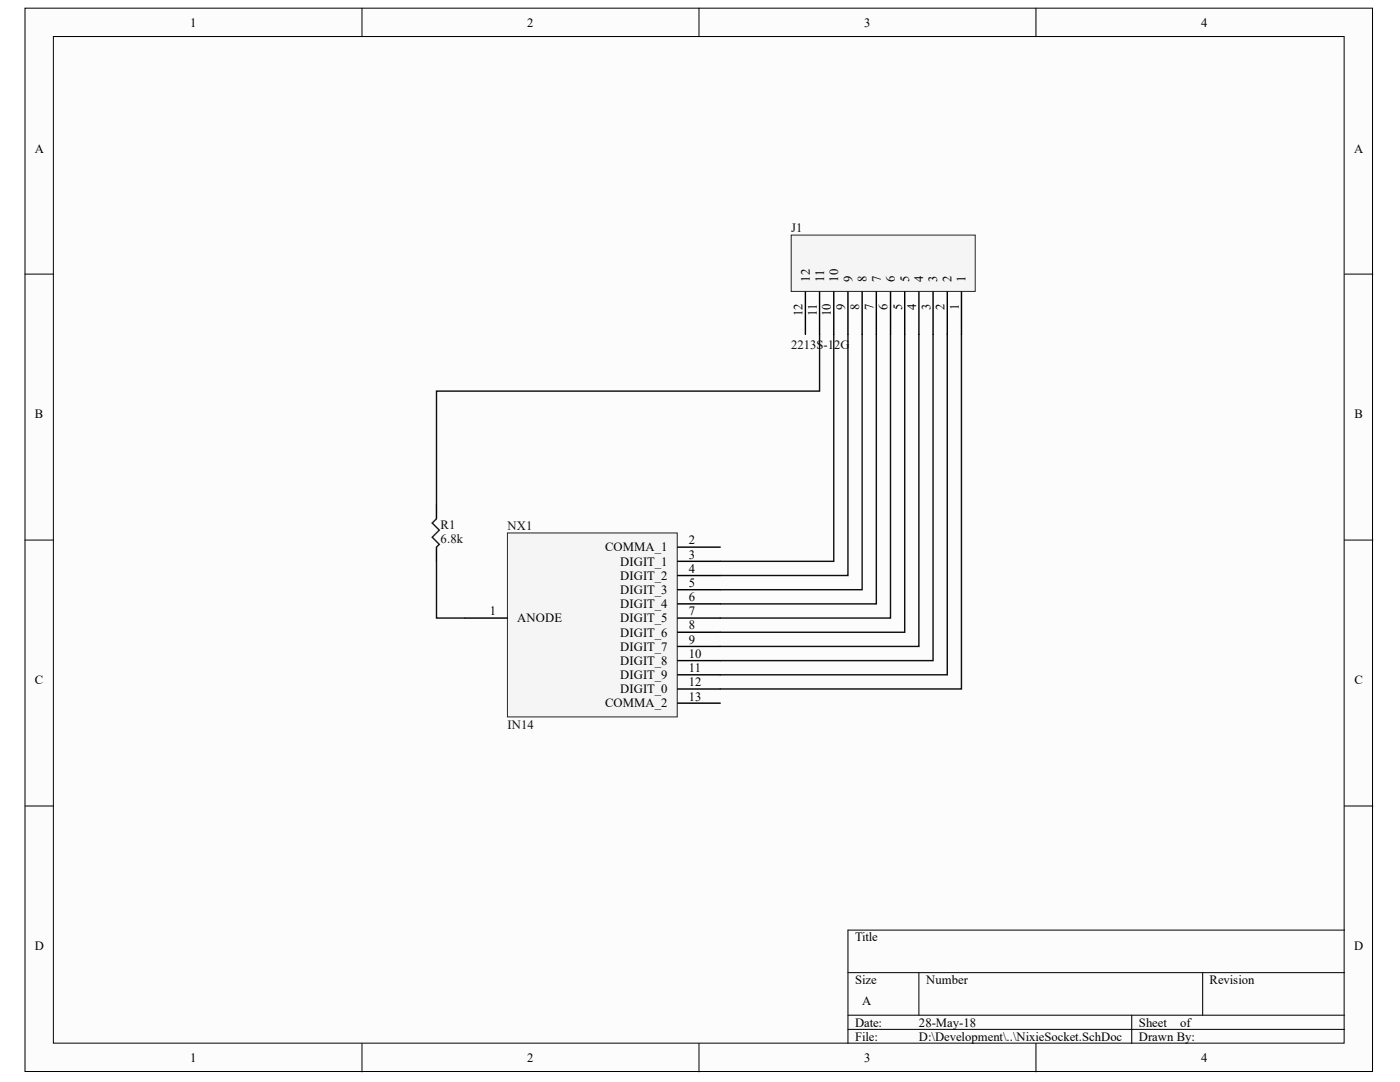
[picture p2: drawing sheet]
<svg xmlns="http://www.w3.org/2000/svg" width="279mm" height="216mm" viewBox="0 0 279 216" stroke-linecap="round" stroke-linejoin="round" font-family="sans-serif">
<defs><g id="words">
<g font-size="2.5">
<text x="38" y="5.3">1</text>
<text x="105.2" y="5.3">2</text>
<text x="172.5" y="5.3">3</text>
<text x="239.7" y="5.3">4</text>
<text x="6.9" y="30.4">A</text>
<text x="270.2" y="30.4">A</text>
<text x="161.6" y="56.3" transform="rotate(-90 161.6 56.3)">12</text>
<text x="164.5" y="56.3" transform="rotate(-90 164.5 56.3)">11</text>
<text x="167.3" y="56.3" transform="rotate(-90 167.3 56.3)">10</text>
<text x="170.1" y="56.3" transform="rotate(-90 170.1 56.3)">9</text>
<text x="172.9" y="56.3" transform="rotate(-90 172.9 56.3)">8</text>
<text x="175.8" y="56.3" transform="rotate(-90 175.8 56.3)">7</text>
<text x="178.6" y="56.3" transform="rotate(-90 178.6 56.3)">6</text>
<text x="181.5" y="56.3" transform="rotate(-90 181.5 56.3)">5</text>
<text x="184.2" y="56.3" transform="rotate(-90 184.2 56.3)">4</text>
<text x="187" y="56.3" transform="rotate(-90 187 56.3)">3</text>
<text x="189.9" y="56.3" transform="rotate(-90 189.9 56.3)">2</text>
<text x="192.7" y="56.3" transform="rotate(-90 192.7 56.3)">1</text>
<text x="160.1" y="63.1" transform="rotate(-90 160.1 63.1)">12</text>
<text x="163" y="63" transform="rotate(-90 163 63)">11</text>
<text x="165.8" y="63.1" transform="rotate(-90 165.8 63.1)">10</text>
<text x="168.7" y="61.8" transform="rotate(-90 168.7 61.8)">9</text>
<text x="171.5" y="61.8" transform="rotate(-90 171.5 61.8)">8</text>
<text x="174.4" y="61.8" transform="rotate(-90 174.4 61.8)">7</text>
<text x="177.1" y="61.8" transform="rotate(-90 177.1 61.8)">6</text>
<text x="180" y="61.8" transform="rotate(-90 180 61.8)">5</text>
<text x="182.8" y="61.8" transform="rotate(-90 182.8 61.8)">4</text>
<text x="185.7" y="61.8" transform="rotate(-90 185.7 61.8)">3</text>
<text x="188.5" y="61.8" transform="rotate(-90 188.5 61.8)">2</text>
<text x="191.4" y="61.8" transform="rotate(-90 191.4 61.8)">1</text>
<text x="6.9" y="83.5">B</text>
<text x="270.3" y="83.5">B</text>
<text x="120.7" y="110">COMMA_1</text>
<text x="123.8" y="112.9">DIGIT_1</text>
<text x="137.5" y="108.6">2</text>
<text x="137.5" y="111.5">3</text>
<text x="123.8" y="115.7">DIGIT_2</text>
<text x="123.8" y="118.6">DIGIT_3</text>
<text x="137.5" y="114.3">4</text>
<text x="137.5" y="117.1">5</text>
<text x="137.5" y="119.9">6</text>
<text x="97.7" y="122.8">1</text>
<text x="103.2" y="124.1">ANODE</text>
<text x="123.8" y="121.4">DIGIT_4</text>
<text x="123.8" y="124.1">DIGIT_5</text>
<text x="137.5" y="122.8">7</text>
<text x="137.5" y="125.6">8</text>
<text x="123.8" y="127">DIGIT_6</text>
<text x="123.8" y="129.8">DIGIT_7</text>
<text x="137.5" y="128.5">9</text>
<text x="137.5" y="131.2">10</text>
<text x="6.9" y="136.6">C</text>
<text x="123.8" y="132.7">DIGIT_8</text>
<text x="123.8" y="135.5">DIGIT_9</text>
<text x="137.5" y="134.1">11</text>
<text x="137.5" y="136.9">12</text>
<text x="270.3" y="136.6">C</text>
<text x="120.7" y="141.1">COMMA_2</text>
<text x="123.8" y="138.3">DIGIT_0</text>
<text x="137.5" y="139.8">13</text>
<text x="6.9" y="189.6">D</text>
<text x="170.6" y="187.9">Title</text>
<text x="270.2" y="189.6">D</text>
<text x="170.6" y="196.4">Size</text>
<text x="184.8" y="196.4">Number</text>
<text x="241.4" y="196.4">Revision</text>
<text x="172.1" y="200.6">A</text>
<text x="170.6" y="204.9">Date:</text>
<text x="170.6" y="207.6">File:</text>
<text x="183.4" y="204.9">28-May-18</text>
<text x="183.4" y="207.6">D:\Development\..\NixieSocket.SchDoc</text>
<text x="227.3" y="204.9">Sheet</text>
<text x="227.3" y="207.6">Drawn By:</text>
<text x="235.6" y="204.9">of</text>
<text x="38" y="211.9">1</text>
<text x="105.2" y="211.9">2</text>
<text x="172.5" y="211.9">3</text>
<text x="239.7" y="211.9">4</text>
</g>
<g font-size="2.5" fill="#0e0e0e">
<text x="157.9" y="46.3">J1</text>
<text x="157.9" y="69.6">2213S-12G</text>
<text x="87.9" y="105.5">R1</text>
<text x="101.3" y="105.8">NX1</text>
<text x="87.9" y="108.3">6.8k</text>
<text x="101.3" y="145.4">IN14</text>
</g>
</g></defs>
<g fill="#fcfcfc" stroke="#000" stroke-width=".2">
<path d="M5 1.6h268.9v212.2h-268.9z"/>
<path d="M10.7 7.3h257.6v200.8h-257.6z"/>
</g>
<g fill="none" stroke="#000" stroke-width=".2">
<path d="M72.2 1.6v5.7M139.5 1.6v5.7M206.7 1.6v5.7M5 54.7h5.7M268.3 54.7h5.7M5 107.8h5.7M268.3 107.8h5.7M5 160.8h5.7M268.3 160.8h5.7M169.2 194.1h99.1M183.4 194.1v8.5M240 194.1v8.5"/>
<path d="M268.3 185.6h-99.1v22.6M72.2 208.2v5.7M139.5 208.2v5.7M169.2 202.6h99.1M169.2 205.4h99.1M206.7 208.2v5.7M225.9 202.6v5.6"/>
</g>
<path d="M101.3 106.3h33.9v36.8h-33.9z" fill="#f5f5f5" stroke="#262626" stroke-width=".2"/>
<g fill="none" stroke="#000" stroke-width=".28">
<path d="M87.1 100.7v2.8M87.1 109.2v2.8M135.2 109.2h8.5M135.2 112h8.5M135.2 114.8h8.5M135.2 117.7h8.5M92.8 123.3h8.5M135.2 123.3h8.5M135.2 120.5h8.5M135.2 126.2h8.5M135.2 129h8.5M135.2 131.8h8.5"/>
<path d="M135.2 134.6h8.5M135.2 137.5h8.5M135.2 140.3h8.5"/>
</g>
<path d="M87.1 103.5l-.8 .9 1.4 1.4-1.4 1.4 1.4 1.4-.6 .6" fill="none" stroke="#1c1c1c" stroke-width=".28"/>
<path d="M163.6 66.7v11.3h-76.5v22.7M166.4 66.7v45.3h-22.7M169.2 66.7v48.1h-25.5M172.1 66.7v51h-28.4M174.9 66.7v53.8h-31.2M177.7 66.7v56.6h-34M180.6 66.7v59.5h-36.9M183.4 66.7v62.3h-39.7M186.2 66.7v65.1h-42.5M189 66.7v67.9h-45.3M191.9 66.7v70.8h-48.2M87.1 112v11.3h5.7" fill="none" stroke="#0e0e0e" stroke-width=".28"/>
<path d="M157.9 46.9h36.7v11.2h-36.7z" fill="#f5f5f5" stroke="#262626" stroke-width=".2"/>
<path d="M160.7 58.2v8.5M163.6 58.2v8.5M166.4 58.2v8.5M169.2 58.2v8.5M172.1 58.2v8.5M174.9 58.2v8.5M177.7 58.2v8.5M180.6 58.2v8.5M183.4 58.2v8.5M186.2 58.2v8.5M189 58.2v8.5M191.9 58.2v8.5" fill="none" stroke="#000" stroke-width=".28"/>
<use href="#words"/>
</svg>
